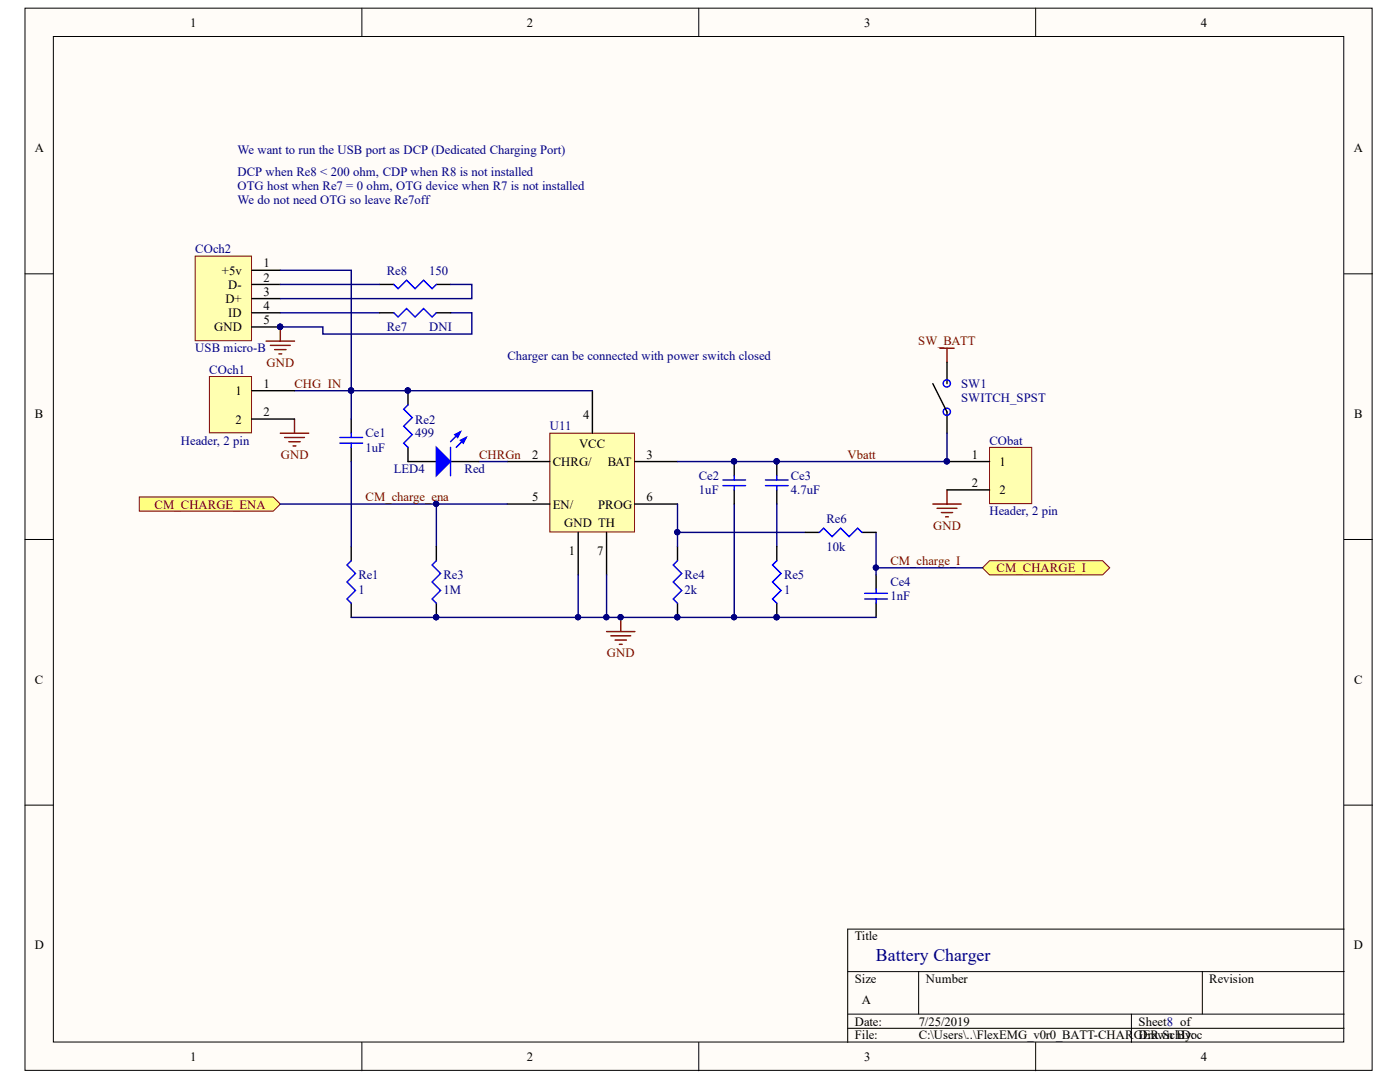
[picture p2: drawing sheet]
<svg xmlns="http://www.w3.org/2000/svg" width="279mm" height="216mm" viewBox="0 0 279 216" stroke-linecap="round" stroke-linejoin="round" font-family="sans-serif">
<defs><g id="words">
<text font-size="3.5" fill="#000080" x="174.8" y="191.7">Battery Charger</text>
<g font-size="2.5">
<text x="38" y="5.3">1</text>
<text x="105.2" y="5.3">2</text>
<text x="172.4" y="5.3">3</text>
<text x="239.6" y="5.3">4</text>
<text x="6.9" y="30.4">A</text>
<text x="270.2" y="30.4">A</text>
<text x="52.6" y="53.4">1</text>
<text x="44.3" y="54.8">+5v</text>
<text x="45.6" y="57.6">D-</text>
<text x="52.6" y="59">3</text>
<text x="52.6" y="56.2">2</text>
<text x="45" y="60.5">D+</text>
<text x="45.6" y="63.2">ID</text>
<text x="52.6" y="61.9">4</text>
<text x="52.6" y="64.7">5</text>
<text x="42.8" y="66.1">GND</text>
<text x="52.6" y="77.4">1</text>
<text x="6.9" y="83.4">B</text>
<text x="47" y="78.9">1</text>
<text x="52.6" y="83.1">2</text>
<text x="116.4" y="83.7">4</text>
<text x="270.2" y="83.4">B</text>
<text x="47" y="84.5">2</text>
<text x="115.6" y="89.3">VCC</text>
<text x="106.2" y="91.5">2</text>
<text x="110.3" y="93">CHRG/</text>
<text x="121.3" y="93">BAT</text>
<text x="129" y="91.5">3</text>
<text x="193.9" y="91.5">1</text>
<text x="199.5" y="93">1</text>
<text x="106.2" y="100">5</text>
<text x="110.3" y="101.5">EN/</text>
<text x="119.4" y="101.5">PROG</text>
<text x="129" y="100">6</text>
<text x="193.9" y="97.2">2</text>
<text x="199.5" y="98.6">2</text>
<text x="112.6" y="105.1">GND TH</text>
<text x="113.5" y="110.8">1</text>
<text x="119.2" y="110.8">7</text>
<text x="6.9" y="136.4">C</text>
<text x="270.2" y="136.4">C</text>
<text x="6.9" y="189.4">D</text>
<text x="170.6" y="187.7">Title</text>
<text x="270.2" y="189.4">D</text>
<text x="170.6" y="196.2">Size</text>
<text x="184.8" y="196.2">Number</text>
<text x="241.3" y="196.2">Revision</text>
<text x="172" y="200.4">A</text>
<text x="170.6" y="204.6">Date:</text>
<text x="170.6" y="207.4">File:</text>
<text x="183.4" y="204.6">7/25/2019</text>
<text x="183.4" y="207.4">C:\Users\..\FlexEMG_v0r0_BATT-CHARGDErawn By:</text>
<text x="227.2" y="204.6">Sheet8 of</text>
<text x="229.6" y="207.4">R.SchDoc</text>
<text x="38" y="211.7">1</text>
<text x="105.2" y="211.7">2</text>
<text x="172.4" y="211.7">3</text>
<text x="239.6" y="211.7">4</text>
</g>
<g font-size="2.5" fill="#000080">
<text x="47.4" y="35">DCP when Re8 &lt; 200 ohm, CDP when R8 is not installed</text>
<text x="47.4" y="30.7">We want to run the USB port as DCP (Dedicated Charging Port)</text>
<text x="47.4" y="37.8">OTG host when Re7 = 0 ohm, OTG device when R7 is not installed</text>
<text x="47.4" y="40.7">We do not need OTG so leave Re7off</text>
<text x="39" y="50.6">COch2</text>
<text x="77.2" y="54.8">Re8</text>
<text x="85.6" y="54.8">150</text>
<text x="39" y="70.3">USB micro-B</text>
<text x="77.2" y="66.1">Re7</text>
<text x="85.6" y="66.1">DNI</text>
<text x="101.3" y="71.8">Charger can be connected with power switch closed</text>
<text x="41.8" y="74.5">COch1</text>
<text x="191.8" y="77.4">SW1</text>
<text x="191.8" y="80.2">SWITCH_SPST</text>
<text x="36.1" y="88.7">Header, 2 pin</text>
<text x="73" y="87.3">Ce1</text>
<text x="82.8" y="87.3">499</text>
<text x="82.8" y="84.5">Re2</text>
<text x="109.7" y="85.9">U11</text>
<text x="197.5" y="88.7">CObat</text>
<text x="73" y="90.2">1uF</text>
<text x="78.6" y="94.4">LED4</text>
<text x="92.7" y="94.4">Red</text>
<text x="139.5" y="95.8">Ce2</text>
<text x="157.8" y="95.8">Ce3</text>
<text x="139.5" y="98.6">1uF</text>
<text x="157.8" y="98.6">4.7uF</text>
<text x="164.9" y="104.3">Re6</text>
<text x="197.5" y="102.8">Header, 2 pin</text>
<text x="164.9" y="109.9">10k</text>
<text x="71.5" y="118.4">1</text>
<text x="71.5" y="115.6">Re1</text>
<text x="88.5" y="118.4">1M</text>
<text x="88.5" y="115.6">Re3</text>
<text x="136.6" y="118.4">2k</text>
<text x="136.6" y="115.6">Re4</text>
<text x="156.5" y="118.4">1</text>
<text x="156.5" y="115.6">Re5</text>
<text x="177.7" y="119.8">1nF</text>
<text x="177.7" y="117">Ce4</text>
</g>
<g font-size="2.5" fill="#800000">
<text x="183.3" y="68.9">SW_BATT</text>
<text x="53.2" y="73.2">GND</text>
<text x="58.7" y="77.4">CHG_IN</text>
<text x="56" y="91.5">GND</text>
<text x="95.6" y="91.5">CHRGn</text>
<text x="169.1" y="91.5">Vbatt</text>
<text x="30.9" y="101.5">CM_CHARGE_ENA</text>
<text x="73" y="100">CM_charge_ena</text>
<text x="186.2" y="105.7">GND</text>
<text x="177.7" y="112.8">CM_charge_I</text>
<text x="198.9" y="114.1">CM_CHARGE_I</text>
<text x="121.1" y="131.1">GND</text>
</g>
</g></defs>
<g fill="#fffcf8" stroke="#000" stroke-width=".2">
<path d="M5 1.6h268.8v212h-268.8z"/>
<path d="M10.6 7.3h257.6v200.6h-257.6z"/>
</g>
<g fill="none" stroke="#000" stroke-width=".2">
<path d="M72.2 1.6v5.7M139.5 1.6v5.7M206.7 1.6v5.7M5 54.6h5.6M268.3 54.6h5.6M5 107.6h5.6M268.3 107.6h5.6M5 160.7h5.6M268.3 160.7h5.6M169.2 193.9h99.1M183.3 193.9v8.5M240 193.9v8.5"/>
<path d="M268.3 185.4h-99.1v22.6M72.2 208v5.7M139.5 208v5.7M169.2 202.4h99.1M169.2 205.2h99.1M206.7 208v5.7M225.8 202.4v5.6"/>
</g>
<path d="M109.7 86.4h16.9v19.7h-16.9z" fill="#ffffb0" stroke="#800000" stroke-width=".2"/>
<g fill="none" stroke="#000" stroke-width=".28">
<path d="M118.2 78v8.4M70.1 83.6v2.8M70.1 89.3v2.8M101.2 92.1h8.5M126.7 92.1h8.5M155 92.1v2.8M155 97.8v2.8M70.1 109.1v2.8M101.2 100.6h8.5M115.4 106.2v8.5M121.1 106.2v8.5M126.7 100.6h8.5"/>
<path d="M70.1 120.4v2.8"/>
</g>
<path d="M115.4 114.7v8.5M121.1 114.7v8.5" fill="none" stroke="#000080" stroke-width=".28"/>
<g fill="#000080" stroke="#000080" stroke-width=".2">
<circle cx="115.4" cy="123.2" r=".52"/>
<circle cx="121" cy="123.2" r=".52"/>
<circle cx="155" cy="92.1" r=".52"/>
</g>
<path d="M67.8 87.3h4.6M67.8 88.4h4.6M70.1 86.4v.9M70.1 88.4v.9M152.8 95.8h4.5M152.8 96.9h4.5M155 94.9v.9M155 96.9v.9M70.1 111.9l-.9 .8 1.7 1.7-1.7 1.7 1.7 1.7-1.7 1.7 .9 .9" fill="none" stroke="#00f" stroke-width=".28"/>
<g fill="#ffff80" stroke="#800000" stroke-width=".2">
<path d="M27.8 99.2h26.7l1.4 1.4-1.4 1.4h-26.7z" fill-rule="evenodd"/>
<path d="M196.1 113.3l1.4-1.4h22.6l1.4 1.4-1.4 1.4h-22.6z" fill-rule="evenodd"/>
</g>
<path d="M58.8 78h11.3v5.6M70.1 92.1v17M95.6 92.1h5.6M55.9 100.6h31.2M101.2 100.6h-14.1v8.5M135.2 100.6v8.5M135.2 106.2h25.5M146.5 100.6v22.6M155 100.6v8.5M174.8 106.2v7.1h21.3M174.8 113.3v1.4M70.1 123.2h104.7" fill="none" stroke="#000080" stroke-width=".28"/>
<g fill="#000080" stroke="#000080" stroke-width=".2">
<circle cx="135.2" cy="106.2" r=".52"/>
<circle cx="146.5" cy="123.2" r=".52"/>
<circle cx="87" cy="100.5" r=".52"/>
<circle cx="70.1" cy="77.9" r=".52"/>
<circle cx="87" cy="123.2" r=".52"/>
<circle cx="81.4" cy="77.9" r=".52"/>
<circle cx="135.2" cy="123.2" r=".52"/>
<circle cx="123.8" cy="123.2" r=".52"/>
<circle cx="174.8" cy="113.3" r=".52"/>
<circle cx="115.4" cy="123.2" r=".52"/>
<circle cx="121" cy="123.2" r=".52"/>
<circle cx="155" cy="123.2" r=".52"/>
<circle cx="146.5" cy="92.1" r=".52"/>
</g>
<g fill="none" stroke="#000" stroke-width=".28">
<path d="M81.4 78v2.8M186.2 76.5l2.8 5.7v4.2M189 72.3v4.2M81.4 89.3v2.8h5.7M89.9 92.1h5.7M146.5 92.1v2.8M146.5 97.8v2.8M87.1 109.1v2.8M135.2 109.1v2.8M155 109.1v2.8M160.7 106.2h2.8M172 106.2h2.8"/>
<path d="M174.8 114.7v2.8M87.1 120.4v2.8M135.2 120.4v2.8M155 120.4v2.8M174.8 120.4v2.8"/>
</g>
<g fill="none" stroke="#00f" stroke-width=".28">
<path d="M81.4 80.8l-.8 .8 1.7 1.7-1.7 1.7 1.7 1.7-1.7 1.7 .8 .9M89.9 89.3v5.6M91.9 86.2l-2 1.9M93 87.3l-2 2M144.3 95.8h4.5M144.3 96.9h4.5M146.5 94.9v.9M146.5 96.9v.9M87.1 111.9l-.9 .8 1.7 1.7-1.7 1.7 1.7 1.7-1.7 1.7 .9 .9M135.2 111.9l-.8 .8 1.7 1.7-1.7 1.7 1.7 1.7-1.7 1.7 .8 .9M155 111.9l-.8 .8 1.7 1.7-1.7 1.7 1.7 1.7-1.7 1.7 .8 .9M163.5 106.2l.9-.8 1.7 1.7 1.7-1.7 1.7 1.7 1.7-1.7 .8 .8"/>
<path d="M172.6 118.4h4.5M172.6 119.5h4.5M174.8 117.5v.9M174.8 119.5v.9"/>
<circle cx="189" cy="76.5" r=".72"/>
<circle cx="189" cy="82.2" r=".72"/>
</g>
<g fill="none" stroke="#800000" stroke-width=".28">
<path d="M187.6 69.5h2.8M189 69.5v2.8M55.9 86.4h5.7M56.8 87.3h4M57.6 88.1h2.3M58.5 89h.6M58.8 83.6v2.8M189 97.8v2.8M186.2 100.6h5.6M187 101.4h4M187.9 102.3h2.2M188.7 103.1h.6"/>
<path d="M121.1 126h5.6M121.9 126.9h4M122.8 127.7h2.2M123.6 128.6h.6M123.9 123.2v2.8"/>
</g>
<g fill="#00f" stroke="#00f" stroke-width=".28">
<path d="M87.1 89.3l2.8 2.8-2.8 2.8z"/>
<path d="M91.9 87.9l1.1-.6-.5 1.1z"/>
<path d="M90.8 86.7l1.1-.5-.6 1.1z"/>
</g>
<path d="M41.8 75.1h8.4v11.3h-8.4z" fill="#ffffb0" stroke="#800000" stroke-width=".2"/>
<path d="M50.3 78h8.5M50.3 83.6h8.5" fill="none" stroke="#000" stroke-width=".28"/>
<path d="M39 51.1h11.2v16.9h-11.2z" fill="#ffffb0" stroke="#800000" stroke-width=".2"/>
<path d="M50.3 59.6h5.6M50.3 56.8h5.6M50.3 53.9h5.6M50.3 62.4h5.6M50.3 65.2h5.6" fill="none" stroke="#000" stroke-width=".28"/>
<g fill="#000080" stroke="#000080" stroke-width=".2">
<circle cx="55.9" cy="65.2" r=".52"/>
<circle cx="70.1" cy="77.9" r=".52"/>
<circle cx="81.4" cy="77.9" r=".52"/>
</g>
<path d="M55.9 53.9h14.2v24.1h48.1" fill="none" stroke="#000080" stroke-width=".28"/>
<path d="M53.1 68.1h5.7M54 68.9h3.9M54.8 69.8h2.3M55.7 70.6h.5M55.9 65.2v2.9" fill="none" stroke="#800000" stroke-width=".28"/>
<path d="M197.5 89.3h8.4v11.2h-8.4z" fill="#ffffb0" stroke="#800000" stroke-width=".2"/>
<path d="M75.8 56.8h2.8M87.1 56.8h2.8M75.8 62.4h2.8M87.1 62.4h2.8M189 92.1h8.5M189 97.8h8.5" fill="none" stroke="#000" stroke-width=".28"/>
<g fill="#000080" stroke="#000080" stroke-width=".2">
<circle cx="189" cy="92.1" r=".52"/>
<circle cx="155" cy="92.1" r=".52"/>
<circle cx="146.5" cy="92.1" r=".52"/>
<circle cx="55.9" cy="65.2" r=".52"/>
</g>
<path d="M55.9 56.8h19.9M89.9 56.8h4.3v2.8h-38.3M55.9 62.4h19.9M89.9 62.4h4.3v4.3h-29.8v-1.5h-8.5M189 86.4v5.7h-53.8" fill="none" stroke="#000080" stroke-width=".28"/>
<path d="M78.6 56.8l.8 .8 1.7-1.7 1.7 1.7 1.7-1.7 1.7 1.7 .9-.8M78.6 62.4l.8 .9 1.7-1.7 1.7 1.7 1.7-1.7 1.7 1.7 .9-.9" fill="none" stroke="#00f" stroke-width=".28"/>
<use href="#words"/>
</svg>
